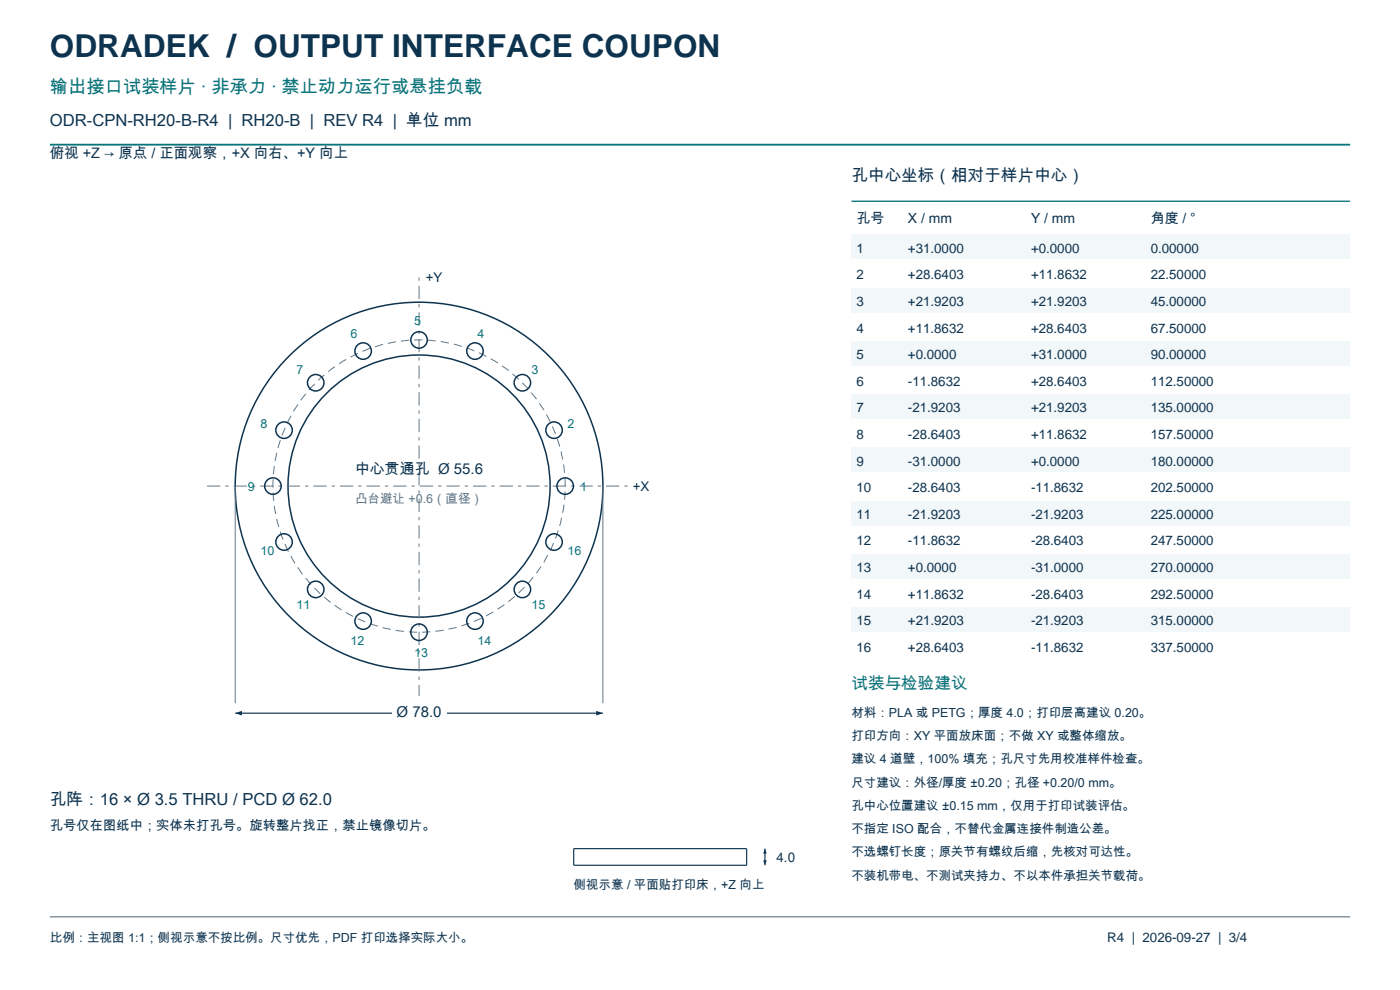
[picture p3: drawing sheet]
<svg xmlns="http://www.w3.org/2000/svg" width="297mm" height="210mm" viewBox="0 0 297 210" stroke-linecap="round" stroke-linejoin="round" font-family="sans-serif">
<defs><g id="words">
<text font-size="6.7" fill="#0d334f" x="10.6" y="12">ODRADEK / OUTPUT INTERFACE COUPON</text>
<text font-size="3.9" fill="#08757a" x="10.6" y="19.8">输出接口试装样片 · 非承力 · 禁止动力运行或悬挂负载</text>
<g font-size="3.5" fill="#0d334f">
<text x="10.6" y="26.8">ODR-CPN-RH20-B-R4 | RH20-B | REV R4 | 单位 mm</text>
<text x="180.6" y="38.5">孔中心坐标（相对于样片中心）</text>
<text x="10.6" y="170.8">孔阵：16 × Ø 3.5 THRU / PCD Ø 62.0</text>
</g>
<text font-size="3.5" fill="#08757a" x="180.6" y="146">试装与检验建议</text>
<g font-size="3.2" fill="#0d334f">
<text x="75.3" y="100.6">中心贯通孔 Ø 55.6</text>
<text x="84.1" y="152">Ø 78.0</text>
</g>
<text font-size="3.1" fill="#0d334f" x="10.6" y="33.6">俯视 +Z → 原点 / 正面观察，+X 向右、+Y 向上</text>
<g font-size="3" fill="#0d334f">
<text x="181.7" y="47.3">孔号</text>
<text x="192.6" y="47.3">X / mm</text>
<text x="218.7" y="47.3">Y / mm</text>
<text x="244.1" y="47.3">角度 / °</text>
</g>
<g font-size="2.8" fill="#0d334f">
<text x="181.7" y="53.6">1</text>
<text x="192.6" y="53.6">+31.0000</text>
<text x="218.7" y="53.6">+0.0000</text>
<text x="244.1" y="53.6">0.00000</text>
<text x="90.3" y="59.9">+Y</text>
<text x="181.7" y="59.3">2</text>
<text x="192.6" y="59.3">+28.6403</text>
<text x="218.7" y="59.3">+11.8632</text>
<text x="244.1" y="59.3">22.50000</text>
<text x="181.7" y="64.9">3</text>
<text x="192.6" y="64.9">+21.9203</text>
<text x="218.7" y="64.9">+21.9203</text>
<text x="244.1" y="64.9">45.00000</text>
<text x="181.7" y="70.6">4</text>
<text x="192.6" y="70.6">+11.8632</text>
<text x="218.7" y="70.6">+28.6403</text>
<text x="244.1" y="70.6">67.50000</text>
<text x="181.7" y="76.2">5</text>
<text x="192.6" y="76.2">+0.0000</text>
<text x="218.7" y="76.2">+31.0000</text>
<text x="244.1" y="76.2">90.00000</text>
<text x="181.7" y="81.8">6</text>
<text x="192.6" y="81.8">-11.8632</text>
<text x="218.7" y="81.8">+28.6403</text>
<text x="244.1" y="81.8">112.50000</text>
<text x="181.7" y="87.5">7</text>
<text x="192.6" y="87.5">-21.9203</text>
<text x="218.7" y="87.5">+21.9203</text>
<text x="244.1" y="87.5">135.00000</text>
<text x="181.7" y="93.1">8</text>
<text x="192.6" y="93.1">-28.6403</text>
<text x="218.7" y="93.1">+11.8632</text>
<text x="244.1" y="93.1">157.50000</text>
<text x="181.7" y="98.8">9</text>
<text x="192.6" y="98.8">-31.0000</text>
<text x="218.7" y="98.8">+0.0000</text>
<text x="244.1" y="98.8">180.00000</text>
<text x="134.3" y="104.2">+X</text>
<text x="181.7" y="104.4">10</text>
<text x="192.6" y="104.4">-28.6403</text>
<text x="218.7" y="104.4">-11.8632</text>
<text x="244.1" y="104.4">202.50000</text>
<text x="181.7" y="110.1">11</text>
<text x="192.6" y="110.1">-21.9203</text>
<text x="218.7" y="110.1">-21.9203</text>
<text x="244.1" y="110.1">225.00000</text>
<text x="181.7" y="115.7">12</text>
<text x="192.6" y="115.7">-11.8632</text>
<text x="218.7" y="115.7">-28.6403</text>
<text x="244.1" y="115.7">247.50000</text>
<text x="181.7" y="121.4">13</text>
<text x="192.6" y="121.4">+0.0000</text>
<text x="218.7" y="121.4">-31.0000</text>
<text x="244.1" y="121.4">270.00000</text>
<text x="181.7" y="127">14</text>
<text x="192.6" y="127">+11.8632</text>
<text x="218.7" y="127">-28.6403</text>
<text x="244.1" y="127">292.50000</text>
<text x="181.7" y="132.6">15</text>
<text x="192.6" y="132.6">+21.9203</text>
<text x="218.7" y="132.6">-21.9203</text>
<text x="244.1" y="132.6">315.00000</text>
<text x="181.7" y="138.3">16</text>
<text x="192.6" y="138.3">+28.6403</text>
<text x="218.7" y="138.3">-11.8632</text>
<text x="244.1" y="138.3">337.50000</text>
<text x="10.6" y="176.1">孔号仅在图纸中；实体未打孔号。旋转整片找正，禁止镜像切片。</text>
<text x="164.7" y="182.8">4.0</text>
<text x="234.9" y="199.8">R4 | 2026-09-27 | 3/4</text>
</g>
<g font-size="2.6" fill="#08757a">
<text x="74.4" y="71.6">6</text>
<text x="87.8" y="68.9">5</text>
<text x="101.3" y="71.6">4</text>
<text x="62.9" y="79.3">7</text>
<text x="112.8" y="79.3">3</text>
<text x="55.3" y="90.7">8</text>
<text x="120.4" y="90.7">2</text>
<text x="52.6" y="104.2">9</text>
<text x="123.1" y="104.2">1</text>
<text x="55.3" y="117.6">10</text>
<text x="120.4" y="117.6">16</text>
<text x="62.9" y="129.1">11</text>
<text x="112.8" y="129.1">15</text>
<text x="74.4" y="136.7">12</text>
<text x="101.3" y="136.7">14</text>
<text x="87.8" y="139.4">13</text>
</g>
<text font-size="2.6" fill="#667580" x="75.3" y="106.6">凸台避让 +0.6（直径）</text>
<g font-size="2.6" fill="#0d334f">
<text x="180.6" y="152">材料：PLA 或 PETG；厚度 4.0；打印层高建议 0.20。</text>
<text x="180.6" y="157">打印方向：XY 平面放床面；不做 XY 或整体缩放。</text>
<text x="180.6" y="161.9">建议 4 道壁，100% 填充；孔尺寸先用校准样件检查。</text>
<text x="180.6" y="166.9">尺寸建议：外径/厚度 ±0.20；孔径 +0.20/0 mm。</text>
<text x="180.6" y="171.8">孔中心位置建议 ±0.15 mm，仅用于打印试装评估。</text>
<text x="180.6" y="176.7">不指定 ISO 配合，不替代金属连接件制造公差。</text>
<text x="180.6" y="181.7">不选螺钉长度；原关节有螺纹后缩，先核对可达性。</text>
<text x="121.7" y="188.5">侧视示意 / 平面贴打印床，+Z 向上</text>
<text x="180.6" y="186.6">不装机带电、不测试夹持力、不以本件承担关节载荷。</text>
<text x="10.6" y="199.8">比例：主视图 1:1；侧视示意不按比例。尺寸优先，PDF 打印选择实际大小。</text>
</g>
</g></defs>
<path d="M10.6 30.7h275.8" fill="none" stroke="#08757a" stroke-width=".39"/>
<g fill="none" stroke="#0d334f" stroke-width=".32">
<circle cx="77" cy="74.5" r="1.75"/>
<circle cx="88.9" cy="72.1" r="1.75"/>
<circle cx="100.8" cy="74.5" r="1.75"/>
<circle cx="60.3" cy="91.2" r="1.75"/>
<circle cx="67" cy="81.2" r="1.75"/>
<circle cx="110.8" cy="81.2" r="1.75"/>
<circle cx="117.5" cy="91.2" r="1.75"/>
<circle cx="57.9" cy="103.1" r="1.75"/>
<circle cx="60.3" cy="115" r="1.75"/>
<circle cx="88.9" cy="103.1" r="39"/>
<circle cx="88.9" cy="103.1" r="27.8"/>
<circle cx="117.5" cy="115" r="1.75"/>
<circle cx="119.9" cy="103.1" r="1.75"/>
<circle cx="67" cy="125" r="1.75"/>
<circle cx="77" cy="131.7" r="1.75"/>
<circle cx="88.9" cy="134.1" r="1.75"/>
<circle cx="100.8" cy="131.7" r="1.75"/>
<circle cx="110.8" cy="125" r="1.75"/>
</g>
<path d="M119.9 103.1a31 31 0 0 0-45.9-27.2 31 31 0 0 0-1.8 53.3 31 31 0 0 0 47.6-23.9l.1-2.2" fill="none" stroke="#667580" stroke-width=".21" stroke-dasharray="1.8 1.1" stroke-linecap="butt"/>
<path d="M43.9 103.1h90M88.9 148.1v-90" fill="none" stroke="#667580" stroke-width=".21" stroke-dasharray="2.8 1.1 .7 1.1" stroke-linecap="butt"/>
<path d="M49.9 103.1v46.1M127.9 103.1v46.1" fill="none" stroke="#667580" stroke-width=".21"/>
<path d="M49.9 151.3h78" fill="none" stroke="#0d334f" stroke-width=".25"/>
<g fill="#0d334f">
<path d="M49.9 151.3l1.4-.5v1z"/>
<path d="M126.5 150.8l1.4 .5-1.4 .5z"/>
</g>
<path d="M83.1 147.8h11.6v4.5h-11.6z" fill-rule="evenodd" fill="#fff"/>
<path d="M121.7 180h36.7v3.5h-36.7zM162.3 180v3.5" fill="none" stroke="#0d334f" stroke-width=".25"/>
<g fill="#0d334f">
<path d="M161.9 182.5h.7l-.3 1z"/>
<path d="M162.3 180l.3 1.1h-.7z"/>
</g>
<path d="M180.6 42.7h105.8" fill="none" stroke="#08757a" stroke-width=".28"/>
<g fill="#f2f7fa">
<path d="M180.6 49.7h105.8v5.3h-105.8z" fill-rule="evenodd"/>
<path d="M180.6 61h105.8v5.3h-105.8z" fill-rule="evenodd"/>
<path d="M180.6 72.3h105.8v5.3h-105.8z" fill-rule="evenodd"/>
<path d="M180.6 83.6h105.8v5.3h-105.8z" fill-rule="evenodd"/>
<path d="M180.6 94.9h105.8v5.3h-105.8z" fill-rule="evenodd"/>
<path d="M180.6 106.2h105.8v5.3h-105.8z" fill-rule="evenodd"/>
<path d="M180.6 117.5h105.8v5.3h-105.8z" fill-rule="evenodd"/>
<path d="M180.6 128.8h105.8v5.3h-105.8z" fill-rule="evenodd"/>
</g>
<path d="M10.6 194.5h275.8" fill="none" stroke="#667580" stroke-width=".25"/>
<use href="#words"/>
</svg>
